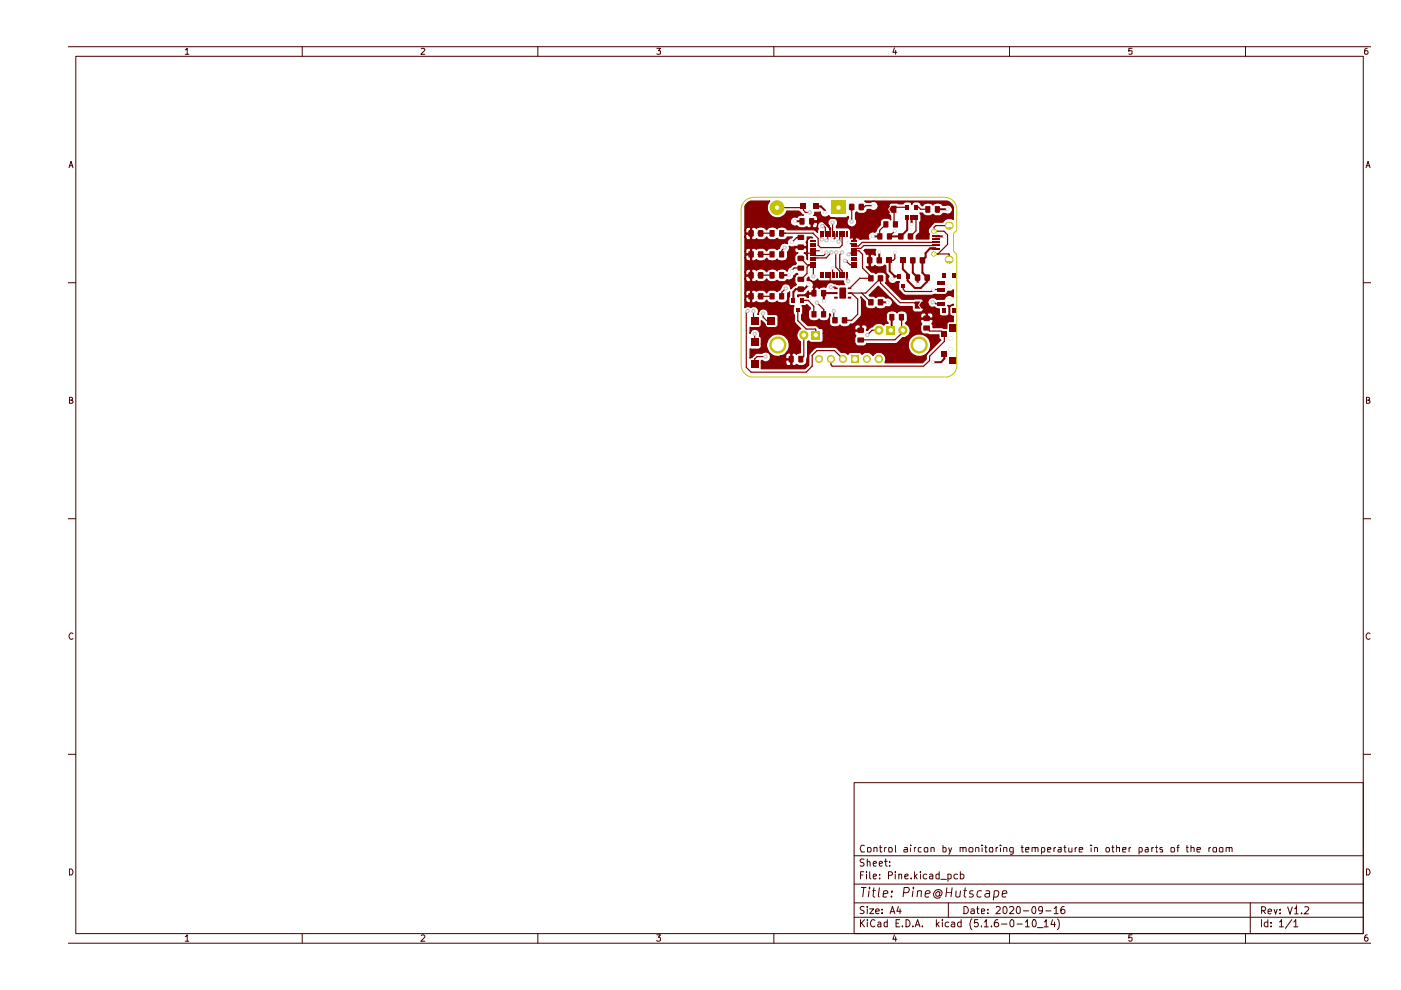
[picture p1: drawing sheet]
<svg xmlns="http://www.w3.org/2000/svg" width="297mm" height="210mm" viewBox="0 0 297 210" stroke-linecap="round" stroke-linejoin="round" font-family="sans-serif">
<g fill="none" stroke="#480000" stroke-width=".21">
<path d="M14.4 9.9h276.3M16.1 11.9h272.9v186.1h-272.9zM39.3 10.6l.4-.4v1.3M39.3 11.5h.7M64.1 9.9v2M89.3 10.3l.5-.1 .3 .4-.9 .9h.9M114 9.9v2M139.3 10.2h.7l-.4 .6h.4v.6h-.7M164.1 9.9v2M189.6 10.2l-.3 .9h.8M189.9 10.7v.8M214 9.9v2"/>
<path d="M240 10.2h-.7v.6h.7v.6h-.7M264.1 9.9v2M289.9 10.2l-.4 .1-.1 .2v.9a.42 .42 0 0 0 .6-.1 .42 .42 0 0 0-.1-.5h-.4l-.2 .2M14.6 35.6l.5-1.4 .4 1.4M14.7 35.1h.7M289.6 35.6l.5-1.4 .4 1.4M289.7 35.1h.7M14.4 59.9h1.7M289 59.9h1.7M14.7 84.8h.6v-.5l-.6-.1v1.3h.5l.3-.4-.4-.3M289.7 84.8h.6v-.5l-.6-.1v1.3h.5l.3-.4-.4-.3M14.4 110h1.7"/>
<path d="M289 110h1.7M15.5 134.4a.57 .57 0 0 0-.8 0 .57 .57 0 0 0 0 .8l.4 .4 .4-.2M290.5 134.4a.57 .57 0 0 0-.8 0 .57 .57 0 0 0 0 .8l.4 .4 .4-.2M14.4 159.9h1.7M289 159.9h1.7M181.1 165.9h107.9v32.1h-107.9zM183.3 179.3a.67 .67 0 0 0-.8 .1 .67 .67 0 0 0 0 .9l.2 .3h.6M183.9 179.8h.7l.1 .6-.2 .2h-.6zM185.3 179.8l.6-.1 .1 .9M185.3 179.7v.9M186.5 179.7h.6M186.6 179.2v1.3l.1 .1h.4"/>
<path d="M187.6 179.7v.9M188 179.7h-.4v.3M188.5 179.7l.6 .1 .1 .6-.2 .2h-.5zM189.9 179.2v1.4h.1M191.7 179.7h.6l.1 .2v.7h-.7v-.5l.7-.1M193.1 179.2v.1M193.1 179.7v.9M193.8 179.7v.9M194.3 179.7h-.4l-.1 .3M195.4 179.7h-.6l-.1 .3 .1 .6h.6M196 179.8h.7l-.1 .8h-.6zM197.4 179.8l.6-.1 .1 .9"/>
<path d="M197.4 179.7v.9M199.9 179.2v1.4h.5l.2-.2-.1-.6-.6-.1M201.1 179.7l.4 .9M201.8 179.7l-.5 1.4h-.2M203.6 179.8l.5-.1 .1 .9M203.6 179.7v.9M204.2 179.9v-.2h.6v.9M205.5 179.8h.7l.1 .6-.2 .2h-.6zM206.9 179.8l.6-.1v.9M206.9 179.7v.9M208.2 179.2v.1M208.2 179.7v.9"/>
<path d="M208.7 179.7h.6M209 179.2v1.4h.3M209.8 179.8l.6-.1v.9h-.6zM211.2 179.7v.9M211.6 179.7h-.3l-.1 .3M212.1 179.2v.1M212.1 179.7v.9M212.8 179.8l.6-.1 .1 .9M212.8 179.7v.9M216.4 179.7h.6M216.7 179.2v1.3l.1 .1h.2M218.8 179.8l.6-.1 .1 .9"/>
<path d="M218.8 179.7v.9M219.5 179.9l.1-.2h.4l.1 .9M223.5 179.7v.9M223.9 179.7h-.3l-.1 .3M224.4 179.7h.6v.9h-.6v-.5l.6-.1M225.5 179.7h.6M225.7 179.2v1.3l.1 .1h.3M226.6 179.7l.1 .9h.6M227.3 179.7v.9M228 179.7v.9M228.4 179.7h-.3l-.1 .3M231.3 179.2v.1"/>
<path d="M231.3 179.7v.9M232 179.8l.6-.1 .1 .9M232 179.7v.9M234.6 179.8h.5l.1 .6-.1 .2h-.5zM235.7 179.7h.5M235.9 179.2v1.3l.1 .1h.2M236.8 179.8l.5-.1v.9M236.8 179.2v1.4M239.4 179.7v.9M239.8 179.7h-.2l-.2 .3M242.9 179.7h.5v.2v.7h-.5v-.5l.5-.1M244.2 179.7v.9"/>
<path d="M244.6 179.7h-.3l-.1 .3M244.9 179.7h.6M245.1 179.2v1.4h.4M246.5 179.7h-.5l-.1 .2 .1 .2 .5 .1v.4h-.6M248.3 179.8h.6l.1 .6-.1 .2h-.6zM249.5 179.7h.5M250 179.2l-.3 .1v1.3M251.5 179.7h.5M251.7 179.2v1.3v.1h.3M252.5 179.8l.6-.1 .1 .9M252.5 179.2v1.4M256.3 179.7v.9"/>
<path d="M256.7 179.7h-.2l-.2 .3M257.2 179.8h.7l-.1 .8h-.6zM258.6 179.8h.7l-.1 .8h-.6zM260 179.8l.5-.1 .1 .9M260 179.7v.9M260.6 179.9v-.2h.5l.1 .9M14.4 200h276.3M14.7 184.2a.71 .71 0 0 1 .7 .5 .71 .71 0 0 1-.2 .8h-.5zM39.3 198.6l.4-.4v1.4M39.3 199.6h.7M64.1 198v2M89.3 198.4l.2-.2h.3l.3 .4-.9 1h.9"/>
<path d="M114 198v2M139.3 198.2h.7l-.4 .5 .4 .2v.5l-.2 .2h-.4l-.1-.2M164.1 198v2M181.1 194.5h107.9M181.1 191.4h107.9M181.1 187.5h107.9M181.1 181.4h107.9M182.4 195v1.5M182.4 185.5h.6M182.6 188.2h1.1M182.6 195.7l.7 .8M183.1 184.8h-.7v1.6"/>
<path d="M183.2 188.2l-.3 2M183.2 192.3l-.6-.1-.2 .3 .2 .5 .5 .1 .1 .4-.2 .2-.6-.1M183.2 182.2l-.6-.1-.2 .3 .2 .5h.4l.2 .3-.2 .4h-.6M183.3 195l-.9 .9M183.7 184.8v.2M183.7 185.3v1.1M183.9 195v.2M183.9 192.2v.2M183.9 182.8l.2-.2 .3 .1 .1 .9M183.9 182.1v1.5M183.9 192.7v1M183.9 195.5v1"/>
<path d="M184.3 188.8l-.2 1.4M184.3 188.2v.2M184.4 192.7h.8l-.8 1h.8M184.4 184.8v1.3l.2 .3M184.9 188.8h.8M185.2 185.8l.6-.1-.1-.4h-.4l-.1 .2v.6l.1 .3 .4-.1M185.2 183.1l.6-.1-.1-.4-.5 .1v.7l.1 .2h.4M185.3 188.2l-.2 1.7 .4 .3M185.5 195.2l-.3-.2a.77 .77 0 0 0-.7 .7 .77 .77 0 0 0 .7 .8l.3-.2M185.7 193.2l.7-.1-.1-.3-.4-.1-.2 .3v.5l.2 .2 .4-.1M186.2 195.6h.5l.1 .9M186.4 183.1l.7-.1-.2-.4-.4 .1-.1 .7 .2 .2h.4"/>
<path d="M186.5 188.2l-.3 1.7 .3 .3M186.5 186.2v.2M186.5 185.4v.1M186.8 195.9h-.5l-.2 .3 .2 .3 .5-.1M187 193.5v.2M187 192.8v.2M187.2 189.5l1-.1v-.5l-.6-.1-.2 .1-.1 .3-.1 .9h.8M187.5 182.6h.6M187.8 182.1v1.3l.3 .2M188.1 195.6l-.4-.1-.3 .3 .1 .6h.6M188.1 195v1.5M188.4 185.6l.7-.1 .1-.4-.3-.3h-.5v1.6"/>
<path d="M188.6 183.5v.1M188.6 182.7v.2M188.7 193.7l.5-1.5 .5 1.5M188.9 193.3h.7M189 190v.2M189.1 188.9v.3M189.6 198.2l-.3 .9h.8M189.8 184.8v.2M189.8 185.3v1.1M189.9 198.6v1M190 195.7h.5M190.5 192.2l-.4 1h1"/>
<path d="M190.6 185.5l.1-.2 .5 .1v1M190.6 185.3v1.1M190.7 195h-.7v1.5h.7M190.8 192.7v1M191.3 196.3v.2M191.5 189.3h.8a.67 .67 0 0 0 .3-1l-.9-.1-.2 2M191.8 185.8l.7-.1v-.3l-.4-.1-.3 .2 .1 .8h.6M192.1 195a.77 .77 0 0 1 .8 .7 .77 .77 0 0 1-.8 .8zM193.2 186.2v.2M193.5 196.3v.2M193.6 188.8l-.2 1.4M193.7 188.2v.2"/>
<path d="M193.9 184.8v1.6M194 196.5l.5-1.5 .6 1.5M194 185.8l.5 .6M194.2 196.1h.7M194.5 185.3l-.6 .6M194.5 189l.3-.2 .6 .1-.1 1.3M194.6 188.8l-.2 1.4M195.1 184.8v.2M195.1 185.3v1.1M195.6 196.3v.2M196.2 189.5l.9-.1v-.5l-.6-.1-.3 .4v.9h.8M196.5 185.4a.52 .52 0 0 0-.8 .2l.2 .7h.6"/>
<path d="M197.1 185.4l.5-.1 .2 .2v.9M197.8 185.7l-.7 .1v.5h.7M198.5 195v1.5M198.7 195.9l.4 .6M199.1 185.4l-.4-.1-.3 .2v.7l.3 .2 .4-.1M199.1 195.5l-.6 .6M199.1 184.8v1.6M199.2 189.3l-.4-.3a.62 .62 0 0 0-.3 .9l.4 .1 .3-.2M199.3 189l-.1 .8 .2 .1a.76 .76 0 0 0-.1-1.2 .94 .94 0 0 0-1.3 .5 .94 .94 0 0 0 .7 1.3l.7-.3M199.5 186.4h1.1M199.8 195v.2M199.8 195.5v1"/>
<path d="M200.6 189.2h1.2M200.8 188.2l-.3 2M201 185.4l.4-.1 .3 .2v.7l-.3 .2-.4-.1M201 185.3v1.6M201.1 191.4v3.1M201.2 195.6h-.6l-.2 .7a.52 .52 0 0 0 .8 .1M201.7 195.6h.6l.1 .9M201.9 188.2l-.3 2M202.4 195.9h-.5l-.2 .3 .2 .3 .5-.1M202.7 188.8l-.1 1.1a.49 .49 0 0 0 .9 .1M203 185.4a.52 .52 0 0 0-.7 .2l.1 .7h.6M203.6 185.4a.52 .52 0 0 1 .8 .2l-.2 .7h-.6"/>
<path d="M203.6 184.8v1.6M203.7 188.8l-.2 1.4M203.8 195.6h-.6l-.2 .7a.52 .52 0 0 0 .8 .1M203.8 195v1.5M204.2 188.8h.8M204.4 192.2a.78 .78 0 0 1 .9 .8 .78 .78 0 0 1-.9 .7zM204.7 188.2l-.3 1.7 .4 .3M205.9 192.8h.6l.1 .9M206.1 194.8a1.74 1.74 0 0 0 0 2.3M206.4 188.9a.48 .48 0 0 0-.6 0 .48 .48 0 0 0-.2 .5l.7 .2 .1 .3-.4 .3-.6-.1M206.6 193.1h-.5l-.3 .3 .3 .3 .5-.1M207.1 192.7h.5"/>
<path d="M207.2 192.2v1.3l.4 .2M207.3 195h-.6l-.1 .7 .1-.1h.5l.2 .3v.4l-.2 .2h-.5l-.1-.2M208.1 193.2l.7-.1-.1-.3h-.6v.8h.6M208.1 196.3v.2M208.1 188.9l-.5-.1-.3 .2-.1 1a.64 .64 0 0 0 .9 .1M208.7 195.5l.4-.5v1.5M208.7 196.5h.8M209 188.9h.7v1.3M209.5 193.5v.2M209.5 192.8v.2M209.8 189.4h-.6l-.4 .3v.2l.3 .3 .6-.1M210.2 196.3v.2"/>
<path d="M210.8 188.9l.6-.1 .3 .2a.89 .89 0 0 1-.4 1.2l-.6-.1M210.8 188.8l-.2 2.1M211.2 192.4l.2-.2h.3l.4 .4-1 1.1h1M211.6 195a.72 .72 0 0 0-.8 .7v.6a.54 .54 0 0 0 .9 0v-.6l-.3-.1-.4 .1-.2 .2M212.3 195.9h1.2M212.5 189.5l1-.1-.1-.5h-.8l-.1 1 .2 .3 .6-.1M212.8 192.4l.2-.2a.82 .82 0 0 1 .5 .8 .82 .82 0 0 1-.5 .7l-.3-.2zM214 192.4l.6-.2 .4 .3-.1 .4-.9 .8h1M214 198v2M214.4 195l.4 .1 .2 .2v1l-.4 .2a.88 .88 0 0 1-.2-1.5zM214.8 180.6h-.6l-.1-.6 .1-.3h.6v1.2l-.3 .2h-.3M215.6 195.9h1.1"/>
<path d="M215.8 192.2l.3 .1 .2 .2v1l-.3 .2a.88 .88 0 0 1-.2-1.5zM217 193.1h1.1M217.4 195.5l.4-.5v1.5M217.4 196.5h.9M217.5 180.1l.6-.1v-.3h-.6v.2v.7h.6M219 195.1l.2-.1a.89 .89 0 0 1 .3 1.4l-.1 .1a.78 .78 0 0 1-.6-.6 .78 .78 0 0 1 .2-.7zM219.1 192.2a.89 .89 0 0 1 .3 1.4l-.1 .1a.88 .88 0 0 1-.2-1.5zM219.9 196.7h1.2M220.8 180.6h.6l.1-.6-.2-.3h-.5v1.4M221.1 192.9l-.2 .2-.6-.1a.6 .6 0 0 1 .2-.8h.3l.2 .2 .1 .7-.3 .5-.4 .1M221.4 195.5l.4-.5v1.5M221.4 196.5h.8"/>
<path d="M221.7 193.1h1.1M222.1 180.1l.7-.1-.1-.3h-.5l-.1 .2 .1 .7h.5M223.2 195l-.4 1h1M223.5 192.6l.4-.4v1.5M223.5 193.7h.9M223.6 195.5v1M224.2 194.8a1.74 1.74 0 0 1 0 2.3M225.6 192.2l-.4 .1-.3 .3 .1 1a.52 .52 0 0 0 .8-.1v-.4l-.3-.3-.5 .1-.1 .2M228.8 180.1l.8-.1-.1-.3h-.6l-.1 .2 .1 .7h.6M238 180.1l.7-.1v-.3h-.6l-.1 .2 .1 .7h.6M240 198.2h-.7v.7l.2-.2 .5 .2-.1 .6-.4 .1-.2-.2M241.5 180.6h.6l.1-.6-.2-.3h-.5v1.4"/>
<path d="M253.8 180.1l.7-.1v-.3h-.6l-.1 .2 .1 .7h.6M264.1 198v2M265.1 191.4v6.6M267.4 195v1.5M267.5 193.1h.5l.3-.2v-.3l-.1-.3-.7-.1v1.6M267.8 193.1l.5 .7M268.8 195.6h-.6l-.2 .7a.52 .52 0 0 0 .8 .1M268.8 195v1.5M268.8 193.3l.8-.1-.1-.4-.4-.1-.3 .3 .1 .7h.6M269.5 196.3v.2M269.5 195.6v.1M270.1 192.7l.4 1.1 .3-1.1"/>
<path d="M271.3 195.5l.4-.5v1.5M271.3 196.5h.8M271.4 193.6v.2M271.4 192.8v.2M273 192.2l.5 1.6 .5-1.6M273.9 195l-1.4 1.8M274.3 195.5l.4-.5v1.5M274.3 196.5h.9M274.4 192.7l.4-.2 .1-.3v1.6M274.4 193.8h.9M276 193.6v.2M276.6 192.4l.2-.2h.3l.4 .5-1 1.1h1"/>
<path d="M289.7 184.2a.71 .71 0 0 1 .7 .5 .71 .71 0 0 1-.2 .8h-.5zM289.9 198.2l-.4 .2a.92 .92 0 0 0 0 1.2h.3l.3-.3v-.3l-.3-.3h-.3l-.2 .3"/>
</g>
<path d="M191.4 55.2v1.9M192.3 46.1v2.7l-1.3 1.3M193.3 46.1v1.5M193.5 55.2v2.6M194.5 58.8v1.5M198.4 52.7h-1.2l-1 1v.8l-.6 .7v2.6l1 1v.9l-1.4 1.3M198.4 50.1h1.8M198.8 44.4h2.1M186.7 64.1h1.5M189 67.2v3l-.1 .2M200.2 75.1v.9l-.7 .8h-1.7" fill="none" stroke="#840000" stroke-width=".42"/>
<g fill="none" stroke="#840000" stroke-width=".25">
<path d="M189.7 53.5v1.4M192.3 43.9h-2.2l-.5 .5v2.8l.3 .4M194.2 46.1v2.8l-1.2 1.2M195.2 44.4h1.5M198 53.8h3.2v1.2M201.2 47.8h-2.8l-.4 .4v.8h2.1l.8 .8v2l-2 2M176.8 66v1.6l.2 .3M176.9 74.3l1.8 1.8M181.8 63.4v3.2l-1.2 1.3h-1.5M186.3 70h-1.4l-1 1M190.8 64.2h3.1l.6 .5M191.2 67.2v3l.2 .2-1.7 1.7h-7.2"/>
<path d="M196.5 69.5l.6 .7h2.4l.7 .7v1.5l-3.1 3.1v1l-1.3 1.1h-19.4l-.2-.3v-1.2M198.1 64.1l.3 .3h1.1"/>
</g>
<circle cx="194.5" cy="60.3" r=".21" fill="#840000"/>
<path d="M185.1 50.1h1.4M186.4 53.4v1.8M188.1 44.4h-1l-6 6M188.6 55.2v2.3l1.1 1.1M188.6 50.1h2.4M189.7 58.6h.9M189.7 58.6l-.5 .5M191.4 57.1l1.3 1.2M192.4 58.6v.9l1.6 1.5h1.2M193.5 57.8l1 1" fill="none" stroke="#840000" stroke-width=".42"/>
<g fill="none" stroke="#840000" stroke-width=".25">
<path d="M172.5 56.6v2M180 51.4l.2 .2M181.1 52.7h1.3M182.1 53.2l.8 .7v2.9l1.7 1.8v.4h-2.3M185.2 43.6h-1.7l-.2 .3h-.7M187.8 47.6l-1.3 1.3v1.2M189.7 58.6h.1M189.7 54.9l-.3 .3h-.8M189.7 48.9l-1.1 1.2M194.5 43.8l.7 .6M198.4 52.1h-15.3l-.6 .6M198.4 51.4h-15.6l-.8 .8h-.9"/>
<path d="M158.5 66l-.3 .2v11.7l1 1h11.7l1.3-1.3v-2.2l1-1.1h3.7M159.8 66v1.7l.2 .3M160 70.8v1.8M161.8 66.5v.7l.7 .8h1.1M162.3 75.6h-1.8l-.5 .5v1M170.4 71v4.5l-.6 .6M173.2 64.2l1.5 1.4M184.6 64.1l-1.9-2h.8l3.2-3.1v1l4.1 4.2M191.5 60.6v.7l.4 .5h5.6l.4-.4h1.6M197.8 64.1h.3"/>
</g>
<path d="M158.1 43.4l1-.8h4.1l-.3 .5a2.13 2.13 0 0 0 1.1 2.9 2.13 2.13 0 0 0 2.8-1.3h2.6l.9 .9-.9 .1-.4 .4-.1-.1a1.01 1.01 0 0 0-1.3 .6 1.01 1.01 0 0 0 .5 1.3h.8a1.99 1.99 0 0 0 2.2 .1l.2 .3h.5l.2-.2v-1h.2v1l.2 .2h.5l.4-.3v-.7l-.1-.2h-1.2v-.2h1.2l.1-.2v-.8l-.4-.2h-.3l.1-.7 1.2-.1 .1 .6 .6 .5h.6l.5-.3 .2 .3 .3 .2h3.2l.5-.4-.1 .6a1.04 1.04 0 0 0 .1 1.5 1.04 1.04 0 0 0 1.4 0 1.04 1.04 0 0 0 .1-1.5v-1.2l.2-.3 .5 .4h1.1l.6-.6 .1-.3h.7l.2 .2a.99 .99 0 0 0 1.4-1 .99 .99 0 0 0-1.6-.7h-1l-.3-.3h17.6l.5 .3 .7 1v2.6a1.61 1.61 0 0 0-2.2 .6h-1.8l-.7 .9a1.1 1.1 0 0 0-.4 1.7v1h-2.7v-.7l.7-.8v-2.1l.3-.2v-1.4l-.3-.3h.6l.2 .3a1.59 1.59 0 0 0 2-.1l.5 .4h1l.6-.5h.6a.99 .99 0 0 0 1.4-.9 .99 .99 0 0 0-1.4-.8h-.6l-.4-.5h-.4h-1l-.3 .4a1.39 1.39 0 0 0-2.2 .1l-.8-.8-1.2 .1-.3 .4-.2-.4-1.1-.1-.5 .4-2.7-.1-.8 1.1a1.89 1.89 0 0 0 .8 1.6v.8l-.5-.3h-.9l-.5 .2-.3 .4v.8l-.7 .9a.66 .66 0 0 1-1 .5l-.3 .1-.5 .6v.6l.2 .3-2 .1-.4-.4h-.4l-.2 .2v.3h-.3v-.3l-.1-.2-.6 .1 .1-1.5-.4-.6-2.7-.1v-.3a1.04 1.04 0 0 0 .1-1.5 1.04 1.04 0 0 0-1.5-.1 1.04 1.04 0 0 0-.1 1.5v.2l-.1-.3-.5-.4a1.03 1.03 0 0 0-1.4-.3 1.03 1.03 0 0 0-.4 1.3l-.1 .9-.6-.6h-5.8a1.31 1.31 0 0 0-2.1-.1 1.39 1.39 0 0 0-2.2 .1l-.4-.4-.5-.2-1.1 .1-.2 .3-.5-.4-.5 .2v2.4l.1 .1h.6l.3-.2 .4 .2h1l.8-.6 .2 .4 .5 .2h.9l.6-.3 .5 .3h1l.4-.2 .2-.4h1.1l-.2 .2a.95 .95 0 0 0-.8 1.3 1.22 1.22 0 0 0-1.8 .9l-.4 .4-.6-.4h-.9l-.5 .3-.2 .3-.8-.6h-1l-.4 .3-.4-.3h-.5l-.1 .2v2.4l.1 .1 .6-.1 .3-.2 .2 .2 1.1 .1 .5-.1 .4-.5a1.39 1.39 0 0 0 2.2 .2v.2l.3 .1a1.4 1.4 0 0 0 1.9-.6v-1.2l.3-.4v-.8l.4 .2 .8-.2 2.5 .1 .1-.1v-.6l-.2-.2 .2-.3v-.9h1l.2 .2-.7 .1a1.3 1.3 0 0 0-.4 1.4v3.1l-.1 .1v-1l-.6-.5h.3l.3-.3v-.6l-.1-.2h-2.3l-.2 .2v.6l.4 .3h.3l-.3 .2-.4 .5v1l.4 .5-.2 .3-.6 .1-.4 .4a1.1 1.1 0 0 0-.8 .9 1.35 1.35 0 0 0-2.1-.1 1.39 1.39 0 0 0-2.2 .2l-.4-.4-.5-.2-1.1 .1-.2 .3-.5-.4-.5 .2v2.4l.1 .1h.6l.3-.2 .4 .2h1l.8-.6 .2 .4 .5 .2h.9l.6-.3 .5 .3h1l.5-.4a1.07 1.07 0 0 0 1.5-.8h.1l.5-.5 .3 .1-.4 .2-.3 .5v1l.4 .5-1.2 1a1.06 1.06 0 0 0-1-1.1 1.06 1.06 0 0 0-1.1 1l-.8 .6-.6-.3h-.9l-.5 .3-.2 .3-.8-.6h-1l-.4 .3-.4-.3h-.5l-.1 .2v2.4l.1 .1 .6-.1 .3-.2 .2 .2 1.1 .1 .5-.1 .4-.5a1.39 1.39 0 0 0 2.2 .2v.2l.3 .1a1.4 1.4 0 0 0 1.9-.6v-1.3l.4-.4-.2 2.7 .4 .3h.7l-.1 .3v1.3l.2 .4v1.5l1.4 1.4a1.54 1.54 0 0 0-.1 2.7v2.4l-.5 .1-.3 .2-.6-.3-.4 .2v2.3l.2 .2h.5l.3-.2 .5 .2h.9l.5-.2 .3-.5v-.7l.1-.4v-3.3l.3-.1 .4 .3h2.3l.3-.3v-1.6h6.7v.2l.3 .3-.3 .5v.9l.3 .5 .4 .3h1.3l.6-.5h8.8a2.39 2.39 0 0 0 2.9 2.6 2.39 2.39 0 0 0 1.5-3.6 2.39 2.39 0 0 0-3.9-.2l-.3 .3-.2 .9h-8.8h6.2l1.4-1.3a1.51 1.51 0 0 0 1.4-.8 1.51 1.51 0 0 0-.2-1.7l-.6-.5 .4-.7v-1h2.8v.4l.2 .1h1v-.9h.2v.9h1l.2-.1v-.5l-.3-.5h-.7l-.2 .2-1.1-.2-.3 .6h-2.8a1.25 1.25 0 0 0-.9-1 1.25 1.25 0 0 0-1.3 .4 1.38 1.38 0 0 0-2.3 .4v1.2l.4 .6h-.5l-.4 .5-.1-.1a1.52 1.52 0 0 0-2.3 .4l-.6 .2-.6 .6-.1-.1 .1-.2v-.7l-.3-.2h-.7l-.1 .1v1.2h-1.3l-.2 .5h-6.7l-.1-.9-.8-.3h7.6v.3l.2 .2h1v-1l-.2-.1h-.6l-.4 .6h-7.6l-.6-.5h-1.7l-1.3-1.2v-1l.2-.4v-1.3l-.2-.3h.8l.3-.2 .7 .7-.4 .7v1.3a1.23 1.23 0 0 0 1.5 .7l.7-.2 .1-.2v.2l.3 .1a1.4 1.4 0 0 0 1.9-.6v-.8l.2 .2-.2 .4v1.6l.5 .5 1 .1 .5-.2 .2-.2 .3 .3 1 .1 .5-.2 .4-.4 .7-.1 1.6-1.5 .1-.3v-3.4l-.2-.5 1 1.1v.9l.5 .5 1 .1 .5-.2 .2-.2 .3 .3 1.1 .1 .5-.2 .2-.3 .2 .1a1 1 0 0 0 1.1-.5 1 1 0 0 0-.1-1.1l-.2-.3h-.8a2.07 2.07 0 0 0-2.1-.3l-.2 .2-.5-.3h-.8l-.1-.2 1.9-1.9 4.3 4.2 2.9 .1v.7l.3 .4 1.6 .1 .5-.5v-.5l-.4-.5 .3-.3a.72 .72 0 0 0-.3-1l-4.2 .1-3.5-3.5 .2-.2v-1.6l-.3-.3-.4-.2h-1l-.5 .3-.5-.3h-.4l-1.1-1.1h.5l.1-.2v-2.3l-.1-.2h-.5l-.1-.3-.4-.5 .2-.2h2.3l-.2 .3v.9l-.4-.2h-.4l-.2 .2v2.3l.2 .2h.3l.5-.3 .3 .2 1 .1 .8-.4 .2 .1v1.5l.7 .7a.99 .99 0 0 0 .1 1.4 .99 .99 0 0 0 1.4-.1l.7-.1-.2 .3v1.3l1 1.1 .5 .2h5.6l.8-.2h2.1l.4-.6h.7l.5-.4v1.5l-.5-.2a1.15 1.15 0 0 0-1.4 .8h-1.6l-.2-.2a1.04 1.04 0 0 0-1.7 .6 1.04 1.04 0 0 0 1.4 1.2l.4 .3 .7 .1v1.1l.2 .3 1.3 .1 .5-.4v-1.4l-.3-.5 .5 .1 .7-.3v.2l-.5 .1-.2 .4v1.4l.2 .3 .5 .1v1.2h-1l-.3 .3v1.1h-.7l-.3-.1h-2v-.5l-.2-.4 .2-.2v-.5l-.2-.2h-2.2l-.2 .2v.5l.2 .2a1.59 1.59 0 0 0 .1 2.1l.4 .1h.8l.3 .2h2.1v.8l.4 .3-3 3-.1 .3v.8l-.8 .7h-8l.2-.6-.2-.8a1.57 1.57 0 0 0-1.7-.8l-.8 .7-.8-.7h-1l-.6 .4-.4-.4h-2.1l-.4 .4-.6-.4h-.9l-1.2-1.1h-4l-1.5 1.3-.1 .3v2.2l-.9 .8h-9.2v-1.3h5.2l.1 .4 .3 .2h.5l.2-.2v-1h-1l-.1 .2v.4h-5.2v-.5l.3 .1a1.05 1.05 0 0 0 1.4-.1 1.05 1.05 0 0 0 0-1.4 1.05 1.05 0 0 0-1.4-.1h-1.3l-1 .9-.4 .1v-1.9h1.9l.5-.4v-.7h1.1a2.42 2.42 0 0 0 3.1 2.6h1v.4l.1 .2h1v-1.1l-.2-.1a.66 .66 0 0 0-.9 .6h-1a2.42 2.42 0 0 0 .8-4.2 2.42 2.42 0 0 0-3.9 1.6h-1.1v-1.2l-.4-.5h.1a1.07 1.07 0 0 0-.5-1.2 1.07 1.07 0 0 0-1.2 .1l-.4 .6v-1.3l1.9 .1 .5-.5v-1.1l.8 .8v.3l.6 .5 1.8-.1 .4-.4-.1-2.1-.3-.2h-1.8a1.03 1.03 0 0 0-1-1.2 1.03 1.03 0 0 0-1 1.2h-.2l.2-.4a1.02 1.02 0 0 0-.4-1.1 1.02 1.02 0 0 0-1.2 0l-.6-.2-.6 .1-.1 .1v-1.7h.2v.3l.3 .3 .6 .1 .1-.1v-1.2h-.8l-.2 .2v.4h-.2v-1.3h.2v.3l.2 .2h.8l-.1-1.2-.6 .1-.3 .6h-.2v-3.1h.2l.3 .6h.6l.1-.1v-1.1h-.8l-.2 .2v.4h-.2v-1.4h.2v.4l.2 .2h.8l-.1-1.2h-.6l-.3 .3v.3h-.2v-3h.2v.2l.3 .3 .6 .1 .1-.1v-1.1h-.8l-.2 .1v.5h-.2v-1.4h.2v.3l.2 .2h.8l-.1-1.2-.6 .1-.3 .6h-.2v-3.1h.2l.3 .6h.6l.1-.1v-1h-.8l-.2 .1v.4h-.2v-1.4h.2v.4l.2 .2h.8l-.1-1.2h-.6l-.3 .4v.2h-.2v-5.1z" fill="#840000"/>
<path d="M158.1 43.4l1-.8h4.1l-.3 .5a2.13 2.13 0 0 0 1.1 2.9 2.13 2.13 0 0 0 2.8-1.3h2.6l.9 .9-.9 .1-.4 .4-.1-.1a1.01 1.01 0 0 0-1.3 .6 1.01 1.01 0 0 0 .5 1.3h.8a1.99 1.99 0 0 0 2.2 .1l.2 .3h.5l.2-.2v-1h.2v1l.2 .2h.5l.4-.3v-.7l-.1-.2h-1.2v-.2h1.2l.1-.2v-.8l-.4-.2h-.3l.1-.7 1.2-.1 .1 .6 .6 .5h.6l.5-.3 .2 .3 .3 .2h3.2l.5-.4-.1 .6a1.04 1.04 0 0 0 .1 1.5 1.04 1.04 0 0 0 1.4 0 1.04 1.04 0 0 0 .1-1.5v-1.2l.2-.3 .5 .4h1.1l.6-.6 .1-.3h.7l.2 .2a.99 .99 0 0 0 1.4-1 .99 .99 0 0 0-1.6-.7h-1l-.3-.3h17.6l.5 .3 .7 1v2.6a1.61 1.61 0 0 0-2.2 .6h-1.8l-.7 .9a1.1 1.1 0 0 0-.4 1.7v1h-2.7v-.7l.7-.8v-2.1l.3-.2v-1.4l-.3-.3h.6l.2 .3a1.59 1.59 0 0 0 2-.1l.5 .4h1l.6-.5h.6a.99 .99 0 0 0 1.4-.9 .99 .99 0 0 0-1.4-.8h-.6l-.4-.5h-.4h-1l-.3 .4a1.39 1.39 0 0 0-2.2 .1l-.8-.8-1.2 .1-.3 .4-.2-.4-1.1-.1-.5 .4-2.7-.1-.8 1.1a1.89 1.89 0 0 0 .8 1.6v.8l-.5-.3h-.9l-.5 .2-.3 .4v.8l-.7 .9a.66 .66 0 0 1-1 .5l-.3 .1-.5 .6v.6l.2 .3-2 .1-.4-.4h-.4l-.2 .2v.3h-.3v-.3l-.1-.2-.6 .1 .1-1.5-.4-.6-2.7-.1v-.3a1.04 1.04 0 0 0 .1-1.5 1.04 1.04 0 0 0-1.5-.1 1.04 1.04 0 0 0-.1 1.5v.2l-.1-.3-.5-.4a1.03 1.03 0 0 0-1.4-.3 1.03 1.03 0 0 0-.4 1.3l-.1 .9-.6-.6h-5.8a1.31 1.31 0 0 0-2.1-.1 1.39 1.39 0 0 0-2.2 .1l-.4-.4-.5-.2-1.1 .1-.2 .3-.5-.4-.5 .2v2.4l.1 .1h.6l.3-.2 .4 .2h1l.8-.6 .2 .4 .5 .2h.9l.6-.3 .5 .3h1l.4-.2 .2-.4h1.1l-.2 .2a.95 .95 0 0 0-.8 1.3 1.22 1.22 0 0 0-1.8 .9l-.4 .4-.6-.4h-.9l-.5 .3-.2 .3-.8-.6h-1l-.4 .3-.4-.3h-.5l-.1 .2v2.4l.1 .1 .6-.1 .3-.2 .2 .2 1.1 .1 .5-.1 .4-.5a1.39 1.39 0 0 0 2.2 .2v.2l.3 .1a1.4 1.4 0 0 0 1.9-.6v-1.2l.3-.4v-.8l.4 .2 .8-.2 2.5 .1 .1-.1v-.6l-.2-.2 .2-.3v-.9h1l.2 .2-.7 .1a1.3 1.3 0 0 0-.4 1.4v3.1l-.1 .1v-1l-.6-.5h.3l.3-.3v-.6l-.1-.2h-2.3l-.2 .2v.6l.4 .3h.3l-.3 .2-.4 .5v1l.4 .5-.2 .3-.6 .1-.4 .4a1.1 1.1 0 0 0-.8 .9 1.35 1.35 0 0 0-2.1-.1 1.39 1.39 0 0 0-2.2 .2l-.4-.4-.5-.2-1.1 .1-.2 .3-.5-.4-.5 .2v2.4l.1 .1h.6l.3-.2 .4 .2h1l.8-.6 .2 .4 .5 .2h.9l.6-.3 .5 .3h1l.5-.4a1.07 1.07 0 0 0 1.5-.8h.1l.5-.5 .3 .1-.3 .1-.4 .6v1l.4 .5-1.2 1a1.06 1.06 0 0 0-1-1.1 1.06 1.06 0 0 0-1.1 1l-.8 .6-.6-.3h-.9l-.5 .3-.2 .3-.8-.6h-1l-.4 .3-.4-.3h-.5l-.1 .2v2.4l.1 .1 .6-.1 .3-.2 .2 .2 1.1 .1 .5-.1 .4-.5a1.39 1.39 0 0 0 2.2 .2v.2l.3 .1a1.4 1.4 0 0 0 1.9-.6v-1.3l.4-.4-.2 2.7 .4 .3h.7l-.1 .3v1.3l.2 .4v1.5l1.4 1.4a1.54 1.54 0 0 0-.1 2.7v2.4l-.5 .1-.3 .2-.6-.3-.4 .2v2.3l.2 .2h.5l.3-.2 .5 .2h.9l.5-.2 .3-.5v-.7l.1-.4v-3.3l.3-.1 .4 .3h2.3l.3-.3v-1.6h6.7v.2l.3 .3-.3 .5v.9l.3 .5 .4 .3h1.3l.6-.5h8.8a2.39 2.39 0 0 0 2.9 2.6 2.39 2.39 0 0 0 1.5-3.6 2.39 2.39 0 0 0-3.9-.2l-.3 .3-.2 .9h-8.8h6.2l1.4-1.3a1.51 1.51 0 0 0 1.4-.8 1.51 1.51 0 0 0-.2-1.7l-.6-.5 .4-.7v-1h2.8v.4l.2 .1h1v-.9h.2v.9h1l.2-.1v-.5l-.3-.5h-.7l-.2 .2-1.1-.2-.3 .6h-2.8a1.25 1.25 0 0 0-.9-1 1.25 1.25 0 0 0-1.3 .4 1.38 1.38 0 0 0-2.3 .4v1.2l.4 .6h-.5l-.4 .5-.1-.1a1.52 1.52 0 0 0-2.3 .4l-.6 .2-.6 .6-.1-.1 .1-.2v-.7l-.3-.2h-.7l-.1 .1v1.2h-1.3l-.2 .5h-6.7l-.1-.9-.8-.3h7.6v.3l.2 .2h1v-1l-.2-.1h-.6l-.4 .6h-7.6l-.6-.5h-1.7l-1.3-1.2v-1l.2-.4v-1.3l-.2-.3h.8l.3-.2 .7 .7-.4 .7v1.3a1.23 1.23 0 0 0 1.5 .7l.7-.2 .1-.2v.2l.3 .1a1.4 1.4 0 0 0 1.9-.6v-.8l.2 .2-.2 .4v1.6l.5 .5 1 .1 .5-.2 .2-.2 .3 .3 1 .1 .5-.2 .4-.4 .7-.1 1.6-1.5 .1-.3v-3.4l-.2-.5 1 1.1v.9l.5 .5 1 .1 .5-.2 .2-.2 .3 .3 1.1 .1 .5-.2 .2-.3 .2 .1a1 1 0 0 0 1.1-.5 1 1 0 0 0-.1-1.1l-.2-.3h-.8a2.07 2.07 0 0 0-2.1-.3l-.2 .2-.5-.3h-.8l-.1-.2 1.9-1.9 4.3 4.2 2.9 .1v.7l.3 .4 1.6 .1 .5-.5v-.5l-.4-.5 .3-.3a.72 .72 0 0 0-.3-1l-4.2 .1-3.5-3.5 .2-.2v-1.6l-.3-.3-.4-.2h-1l-.5 .3-.5-.3h-.4l-1.1-1.1h.5l.1-.2v-2.3l-.1-.2h-.5l-.1-.3-.4-.5 .2-.2h2.3l-.2 .3 .1 .9h-.1l-.4-.2h-.4l-.2 .2v2.3l.2 .2h.3l.5-.3 .3 .2 1 .1 .8-.4 .2 .1v1.5l.7 .7a.99 .99 0 0 0 .1 1.4 .99 .99 0 0 0 1.4-.1l.7-.1-.2 .3v1.3l1 1.1 .5 .2h5.6l.8-.2h2.1l.4-.6h.7l.5-.4v1.5l-.5-.2a1.15 1.15 0 0 0-1.4 .8h-1.6l-.2-.2a1.04 1.04 0 0 0-1.7 .6 1.04 1.04 0 0 0 1.4 1.2l.4 .3 .7 .1v1.1l.2 .3 1.3 .1 .5-.4v-1.4l-.3-.5 .5 .1 .7-.3v.2l-.5 .1-.2 .4v1.4l.2 .3 .5 .1v1.2h-1l-.3 .3v1.1h-.7l-.3-.1h-2v-.5l-.2-.4 .2-.2v-.5l-.2-.2h-2.2l-.2 .2v.5l.2 .2a1.59 1.59 0 0 0 .1 2.1l.4 .1h.8l.3 .2h2.1v.8l.4 .3-3 3-.1 .3v.8l-.8 .7h-8l.2-.6-.2-.8a1.57 1.57 0 0 0-1.7-.8l-.8 .7-.8-.7h-1l-.6 .4-.4-.4h-2.1l-.4 .4-.6-.4h-.9l-1.2-1.1h-4l-1.5 1.3-.1 .3v2.2l-.9 .8h-9.2v-1.3h5.2l.1 .4 .3 .2h.5l.2-.2v-1h-1l-.1 .2v.4h-5.2v-.5l.3 .1a1.05 1.05 0 0 0 1.4-.1 1.05 1.05 0 0 0 0-1.4 1.05 1.05 0 0 0-1.4-.1h-1.3l-1 .9-.4 .1v-1.9h1.9l.5-.4v-.7h1.1a2.42 2.42 0 0 0 3.1 2.6h1v.4l.1 .2h1v-1.1l-.2-.1a.66 .66 0 0 0-.9 .6h-1a2.42 2.42 0 0 0 .8-4.2 2.42 2.42 0 0 0-3.9 1.6h-1.1v-1.2l-.4-.5h.1a1.07 1.07 0 0 0-.5-1.2 1.07 1.07 0 0 0-1.2 .1l-.4 .6v-1.3l1.9 .1 .5-.5v-1.1l.8 .8v.3l.6 .5 1.8-.1 .4-.4-.1-2.1-.3-.2h-1.8a1.03 1.03 0 0 0-1-1.2 1.03 1.03 0 0 0-1 1.2h-.2l.2-.4a1.02 1.02 0 0 0-.4-1.1 1.02 1.02 0 0 0-1.2 0l-.6-.2-.6 .1-.1 .1v-1.7h.2v.3l.3 .3 .6 .1 .1-.1v-1.2h-.8l-.2 .2v.4h-.2v-1.3h.2v.3l.2 .2h.8l-.1-1.2-.6 .1-.3 .6h-.2v-3.1h.2l.3 .6h.6l.1-.1v-1.1h-.8l-.2 .2v.4h-.2v-1.4h.2v.4l.2 .2h.8l-.1-1.2h-.6l-.3 .3v.3h-.2v-3h.2v.2l.3 .3 .6 .1 .1-.1v-1.1h-.8l-.2 .1v.5h-.2v-1.4h.2v.3l.2 .2h.8l-.1-1.2-.6 .1-.3 .6h-.2v-3.1h.2l.3 .6h.6l.1-.1v-1h-.8l-.2 .1v.4h-.2v-1.4h.2v.4l.2 .2h.8l-.1-1.2h-.6l-.3 .4v.2h-.2v-5.1z" fill="none" stroke="#840000" stroke-width=".25"/>
<path d="M171.1 59.1l.4-.4a.98 .98 0 0 0 .6 .9 .98 .98 0 0 0 1-.2l.2-.3 .4 .5h5.1v.4l.3 .3-1.3 .1-1-.2a1.02 1.02 0 0 0-1.1-.2 1.02 1.02 0 0 0-.6 .9h-.9a.72 .72 0 0 1-1-.1l-.5 .2v1.4h-1.1l-.2 .1v.5h-.3l-.3-.3h-1.3l-.3 .2h-.1v-.4h1.4l.3-.1 .6-.7 .2 .4h.9v-1.1l-.2-.1 .2-.4a1.07 1.07 0 0 0-1.4-1z" fill="#840000"/>
<path d="M171.1 59.1l.4-.4a.98 .98 0 0 0 .6 .9 .98 .98 0 0 0 1-.2l.2-.3 .4 .5h5.1v.4l.3 .3-1.3 .1-1-.2a1.02 1.02 0 0 0-1.1-.2 1.02 1.02 0 0 0-.6 .9h-.9a.72 .72 0 0 1-1-.1l-.5 .2v1.4h-1.1l-.2 .1v.5h-.3l-.3-.3h-1.3l-.3 .2h-.1v-.4h1.4l.3-.1 .6-.7 .2 .4h.9v-1.1l-.2-.1 .2-.4a1.07 1.07 0 0 0-1.4-1zM169.1 65.7v2.3l1.8 1.8h2l.1 1.2M174.7 65.6v.2" fill="none" stroke="#840000" stroke-width=".25"/>
<path d="M168.2 61.9v1.8" fill="none" stroke="#840000" stroke-width=".42"/>
<circle cx="177.2" cy="62.1" r=".21" fill="#840000"/>
<path d="M165.8 58.3h1.5M168.6 46.9h1.4M172.1 46.9h2.4l1.5 1.5v.3M173.1 43.8h1l.8 .8v.4M181.1 50.4v.7M171.4 60.4l-.9 .9h-1.8l-.5 .6M177.2 62.1h-2.5v1.7" fill="none" stroke="#840000" stroke-width=".42"/>
<g fill="none" stroke="#840000" stroke-width=".25">
<path d="M160.7 53.9h2.9M160.7 49.4h2.9M160.7 58.3h2.9M164.7 44h5.4l.2-.2v.7l.5 .5h.9M165.8 49.4h6.7l1 1.1v1.5l.5 .5h4l.5-.5v-2.5M166.4 52.5l-.6 .6v.8M166.4 49.4h.1M169.8 50.4h-.9l-1 1M169.8 54.8l1.4 1.4h.3M169.8 56.8h-1.4l-.5 .7M171.4 53.7h1.1M171.5 56.1h.1"/>
<path d="M171.5 56.1h1M171.5 56.1v.1M171.5 56.2l-.4 .4v1.4l-1.3 1.3M172.5 53.2h1.6M174.1 49.5v1l.1 .2M174.2 50.7h.1M174.2 50.7v.1M174.3 47.9l.2-.2 .5 .6v1.2M175.2 53.5h.1M175.2 53.5l-.5 .7h-2.2M175.5 49.5v1.2l-.3 .3M176 49.5h.1"/>
<path d="M176 48.7v.8M176 58.3v1.1M176.3 53.5l-1.1 1.2h-2.7M176.5 47.2v2.3M176.5 56.8v1.5M177 49.5v1l-.5 .5M177.3 53.5l-.1 3.1 .8 .9v.8M178 49.5v1.6l-.2 .1M178.5 53.5l-.5 .5v2.9l.5 .5v.9M179.1 55.3h.5v.2l.6 .6h.9M179.6 58.3v1.1l.2 .2M179.9 53.9h.1"/>
<path d="M179.9 51.4h.1M180 53.9h.1M180.2 51.6h.9M180.6 43.9v3.1M181.1 53.2h1M181.1 53.7h-.9l-.2 .2M182.4 59l-2.2 2.1M160.7 62.8h2.9M166.6 61.1l-.8 .9v.8M170.1 63.7h1.3l1.1 1.2v1.7M174.7 65.8v.8M176.2 60.9h.8l.2 .2"/>
<path d="M180.2 62.1h2.5M180.6 62.1l1.2 1.3"/>
</g>
<g fill="#840000">
<path d="M169.2 75.5h1.1v1.2l-.1 .2h-.8l-.2-.2z"/>
<path d="M167.2 75.5h1.1v1.2l-.2 .2-.9-.1z"/>
<path d="M159.2 76.4h1.6v1.5h-1.6z"/>
<path d="M159.2 71.8h1.6v1.5h-1.6z"/>
<path d="M162.8 67.2h1.5v1.5h-1.5z"/>
<path d="M159.2 67.2h1.6v1.5h-1.6z"/>
<path d="M165.2 57.7h1.1v1.3l-1 .1-.1-.2z"/>
<path d="M158.7 62.2h1.1v1.1l-.1 .2h-1z"/>
<path d="M160.8 62.1l1.1 .1-.1 1.3h-.9l-.2-.2z"/>
<path d="M158.7 57.7h1l.1 .1v1.2l-.9 .1-.2-.2z"/>
<path d="M160.8 57.7h.9l.2 .1v1.1l-.2 .2-.9-.1z"/>
<path d="M163.1 62.2h1.1v1.3l-1.1-.1z"/>
<path d="M165.2 62.2l1.1-.1-.1 1.4-1-.1z"/>
<path d="M163.1 57.7h1.1v1.2l-.1 .2h-.8l-.2-.2z"/>
<path d="M167.8 63.2h.8v1h-.8z"/>
<path d="M172.1 66h1l-.1 1.3-1-.1z"/>
<path d="M174.1 66h1.1l-.1 1.3-1-.1z"/>
<path d="M168.7 65.3h.9v.8h-.9z"/>
<path d="M169.7 63.2h.8v1h-.8z"/>
<path d="M173.9 57.7h.2v1.2h-.2z"/>
<path d="M169.1 56.3h1.3v1.1h-1.3z"/>
<path d="M169.1 58.8l.1-.1h1.2l.1 1-1.4 .1z"/>
<path d="M171.8 56.6h1.2v.2h-1.2z"/>
<path d="M171.8 56h1.2v.3h-1.2z"/>
<path d="M169.1 60.9l.1-.2h1.1l.2 .2v.8l-.2 .2h-1.1l-.1-.2z"/>
<path d="M172.1 61.5l1 .1v1.1l-.1 .2h-.8l-.2-.2z"/>
<path d="M174.4 57.7h.3v1.2h-.3z"/>
<path d="M174.1 61.6h1.1v1.2l-1 .1-.1-.2z"/>
<path d="M174.9 57.7h.3v1.2h-.3z"/>
<path d="M189 43.6h1.1v1.5h-1.1l-.5-.7z"/>
<path d="M180.2 43.2h.8l.2 .1-.1 1.2-.9 .1-.2-.1v-1.2z"/>
<path d="M182.2 43.2h.8l.2 .1v1.2l-.2 .1-.9-.1-.1-1.2z"/>
<path d="M187.4 46.9l1 .1-.1 1.3-1-.1z"/>
<path d="M188 49.5l1.1-.1-.1 1.4-1-.1z"/>
<path d="M189.3 47l1.1-.1-.1 1.4-1-.1z"/>
<path d="M186 49.5h1.1l-.1 1.3-1-.1z"/>
<path d="M187.6 43.6h1.2l-.5 .8 .5 .7h-1.2z"/>
<path d="M190.4 49.5h1.2v1.1l-.2 .2h-.9z"/>
<path d="M192.5 49.4l1.1 .1-.1 1.3h-.9l-.2-.2z"/>
<path d="M190.8 54.6h1.1v1.1h-1.1z"/>
<path d="M193 54.5l1.1 .1v1.1l-.1 .2h-1z"/>
<path d="M195.1 54.5l1.1 .1-.1 1.3h-1l-.1-.2z"/>
<path d="M180.5 52.6h1.3v.2h-1.3z"/>
<path d="M180.5 51.1h1.3v.2h-1.3z"/>
<path d="M180.5 51.6h1.3v.2h-1.3z"/>
<path d="M180.5 52.1h1.3v.2h-1.3z"/>
<path d="M180.5 53h1.3v.3h-1.3z"/>
<path d="M180.5 53.5h1.3v.3h-1.3z"/>
<path d="M180.5 54h1.3v.3h-1.3z"/>
<path d="M180.5 54.5h1.3v.3h-1.3z"/>
<path d="M180.5 55h1.3v.3h-1.3z"/>
<path d="M180.5 55.5h1.3v.3h-1.3z"/>
<path d="M192.9 45.6h.7v1.1h-.7z"/>
<path d="M192 43.4h.7v1.1h-.7z"/>
<path d="M193.9 43.4h.6v1.1h-.6z"/>
<path d="M193.9 45.6h.6v1.1h-.6z"/>
<path d="M192 45.6h.7v1.1h-.7z"/>
<path d="M197.5 50.5h1.7v.5h-1.7z"/>
<path d="M197.5 49.9h1.7v.4h-1.7z"/>
<path d="M198.2 43.8h1.1v1.2l-.9 .1-.2-.1z"/>
<path d="M197.5 52.5h1.7v.4h-1.7z"/>
<path d="M197.5 51.2h1.7v.4h-1.7z"/>
<path d="M197.5 51.8h1.7v.4h-1.7z"/>
<path d="M196.2 43.8h1.1v1.2l-.2 .1h-.8l-.1-.1z"/>
<path d="M183.9 54.5l1.1 .1v1.1l-.2 .2h-.9z"/>
<path d="M185.9 54.5l1.1 .1-.1 1.3h-.9l-.2-.2z"/>
<path d="M180.5 56h1.3v.3h-1.3z"/>
<path d="M180.5 56.6h1.3v.2h-1.3z"/>
<path d="M188 54.6h1.1v1.1h-1.1z"/>
<path d="M165.3 53.3h1l-.1 1.3-1-.1z"/>
<path d="M158.7 53.3h1.1v1.1l-.1 .2h-1z"/>
<path d="M160.8 53.3h1.1l-.1 1.3h-.9l-.2-.2z"/>
<path d="M158.7 48.9l.1-.1h.9l.1 .1v1.1l-.2 .2-.9-.1z"/>
<path d="M160.9 48.8h.8l.2 .1v1.1l-.2 .2-.9-.1-.1-1.2z"/>
<path d="M163.2 53.3h1v1.3l-1.1-.1z"/>
<path d="M165.3 48.8l1 .1v1.2l-1 .1-.1-.2z"/>
<path d="M163.2 48.8l1 .1v1.1l-.1 .2h-.8l-.2-.2z"/>
<path d="M169.1 52l.1-.2h1.1l.2 .2v.8l-.2 .2h-1.1l-.1-.2z"/>
<path d="M169.1 54.4l.2-.2 1.1 .1 .1 .9-.2 .2h-1.1l-.1-.2z"/>
<path d="M171.8 53h1.2v.3h-1.2z"/>
<path d="M171.8 52.1h1.2v.2h-1.2z"/>
<path d="M171.8 52.6h1.2v.2h-1.2z"/>
<path d="M171.8 51.6h1.2v.2h-1.2z"/>
<path d="M171.8 51.1h1.2v.2h-1.2z"/>
<path d="M169.7 43.2h1.1v1.1h-1.1z"/>
<path d="M169.1 49.9l1.3-.1 .1 1-1.4 .1z"/>
<path d="M169.6 46.2l1 .1v1.2l-.2 .2h-.7l-.2-.2z"/>
<path d="M171.6 46.2l1 .1v1.3l-.9 .1-.2-.2z"/>
<path d="M172.5 43.2h1.1v1.1h-1.1z"/>
<path d="M173.9 48.9h.2v1.3h-.2z"/>
<path d="M174.4 48.9h.3v1.3h-.3z"/>
<path d="M174.9 48.9h.3v1.3h-.3z"/>
<path d="M175.4 48.9h.3v1.3h-.3z"/>
<path d="M175.9 48.9h.3v1.3h-.3z"/>
<path d="M176.4 48.9h.3v1.3h-.3z"/>
<path d="M178.9 48.9h.2v1.3h-.2z"/>
<path d="M176.9 48.9h.2v1.3h-.2z"/>
<path d="M177.4 48.9h.2v1.3h-.2z"/>
<path d="M177.9 48.9h.2v1.3h-.2z"/>
<path d="M178.4 48.9h.2v1.3h-.2z"/>
<path d="M179.4 48.9h.2v1.3h-.2z"/>
<path d="M171.8 54.5h1.2v.3h-1.2z"/>
<path d="M171.8 54h1.2v.3h-1.2z"/>
<path d="M171.8 55h1.2v.3h-1.2z"/>
<path d="M171.8 55.5h1.2v.3h-1.2z"/>
<path d="M171.8 53.5h1.2v.3h-1.2z"/>
<path d="M201.9 58h.9v1h-.9z"/>
<path d="M196 58.3l.2-.1h.8l.2 .1v1.1l-.2 .2-.9-.1z"/>
<path d="M194 58.3l.1-.1h.9l.1 .1v1.2l-.9 .1-.2-.2z"/>
<path d="M199.7 58h.9v1h-.9z"/>
<path d="M198.7 59.6h1.5v.7h-1.5z"/>
<path d="M198.7 61h1.5v.8h-1.5z"/>
<path d="M198.7 64.1h1.5v.7h-1.5z"/>
<path d="M184.1 63.5h1.1v1.1l-.1 .2h-1z"/>
<path d="M191.1 60.2h.8v.8h-.8z"/>
<path d="M190.1 58.2h.9v.9h-.9z"/>
<path d="M184.1 58.4h1.1v1.1l-.1 .2h-1z"/>
<path d="M186.2 58.3l1.1 .1-.1 1.3h-.9l-.2-.2z"/>
<path d="M186.2 63.4l1.1 .1-.1 1.3h-.9l-.2-.2z"/>
<path d="M192.1 58.2h.8v.9h-.8z"/>
<path d="M195.4 63.9h1v1.5h-1l-.5-.7z"/>
<path d="M190.6 66.6h1.1v1.3l-1 .1-.1-.2z"/>
<path d="M195.7 67.1l.3-.2 1.1 .1 .1 .9-.2 .2h-1.1l-.2-.2z"/>
<path d="M195.8 69h1.3v1.1h-1.3z"/>
<path d="M188.5 66.6h1.1v1.2l-.1 .2h-.8l-.2-.2z"/>
<path d="M194 63.9h1.1l-.5 .8 .5 .7h-1.1z"/>
<path d="M201.3 75.7h1.5v1.4h-1.5z"/>
<path d="M199.7 65.4h.9v.9h-.9z"/>
<path d="M201.9 65.4h.9v.9h-.9z"/>
<path d="M201.3 68.7h1.5v1.6h-1.5z"/>
<path d="M199.6 74.5h1.2v1.2h-1.2z"/>
<path d="M199.6 70.3h1.2v1.2h-1.2z"/>
<path d="M176.9 57.7h.2v1.2h-.2z"/>
<path d="M176.4 57.7h.3v1.2h-.3z"/>
<path d="M175.9 57.7h.3v1.2h-.3z"/>
<path d="M175.4 57.7h.3v1.2h-.3z"/>
<path d="M176.4 67.3h1.2v1.1l-.2 .2h-.9z"/>
<path d="M178.5 67.2l1.1 .1v1.3h-1l-.1-.2z"/>
<path d="M181.8 71.5h1.3v1.1h-1.3z"/>
<path d="M181.8 69.5h1.3l.1 .9-.2 .2h-1.1l-.1-.2z"/>
<path d="M179.4 57.7h.2v1.2h-.2z"/>
<path d="M177.9 57.7h.2v1.2h-.2z"/>
<path d="M178.4 57.7h.2v1.2h-.2z"/>
<path d="M178.9 57.7h.2v1.2h-.2z"/>
<path d="M177.4 57.7h.2v1.2h-.2z"/>
<path d="M176.9 62.9h.7v.4h-.7z"/>
<path d="M176.9 61h.7v.3h-.7z"/>
<path d="M179.7 63l.8-.1v.4h-.8z"/>
<path d="M179.7 61h.8v.3h-.8z"/>
<path d="M179.7 62h.8v.3h-.8z"/>
<path d="M176.9 62h.7v.3h-.7z"/>
<path d="M178 61h1.4l-.1 2.3-1.3-.1z"/>
</g>
<path d="M157.1 44.4v33M159.7 41.8h40.6M159.7 41.9a2.54 2.54 0 0 0-2.5 2.5M200.3 41.9a2.54 2.54 0 0 1 2.6 2.5M202.8 44.4v4.5l-.6 .5v3.9l.6 .6v23.5M157.2 77.4a2.54 2.54 0 0 0 2.5 2.6M159.7 79.9h40.6M202.9 77.4a2.54 2.54 0 0 1-2.6 2.6" fill="none" stroke="#c2c200" stroke-width=".21"/>
<g fill="#c2c200">
<path d="M200.6 47.2l.6-.2v1.7a.85 .85 0 0 1-.8-.5 .85 .85 0 0 1 .2-1z"/>
<path d="M201.3 47a.85 .85 0 0 1 .9 .8 .85 .85 0 0 1-.9 .9z"/>
<path d="M201.2 47h.1v1.7h-.1z"/>
<path d="M197.7 53.4l.2-.1v1.1a.52 .52 0 0 1-.5-.4 .52 .52 0 0 1 .3-.6z"/>
<path d="M198.1 53.3a.52 .52 0 0 1 .5 .5 .52 .52 0 0 1-.5 .6z"/>
<path d="M197.9 53.3h.2v1.1h-.2z"/>
<path d="M197.7 48.6l.2-.1v1a.52 .52 0 0 1-.5-.3 .52 .52 0 0 1 .3-.6z"/>
<path d="M198.1 48.5a.52 .52 0 0 1 .5 .5 .52 .52 0 0 1-.5 .5z"/>
<path d="M197.9 48.4h.2v1.1h-.2z"/>
<path d="M200.6 54.4l.6-.2v1.7a.85 .85 0 0 1-.8-.5 .85 .85 0 0 1 .2-1z"/>
<path d="M201.3 54.2a.85 .85 0 0 1 .9 .8 .85 .85 0 0 1-.9 .9z"/>
<path d="M201.2 54.2h.1v1.7h-.1z"/>
<path d="M176.3 42.5h3v3h-3z"/>
<path d="M173.6 75.3a.85 .85 0 0 1 .9 .8 .85 .85 0 0 1-.9 .9z"/>
<path d="M173 75.5l.6-.2v1.7a.85 .85 0 0 1-.7-.6 .85 .85 0 0 1 .1-.9z"/>
<path d="M176.2 75.3a.85 .85 0 0 1 .8 .8 .85 .85 0 0 1-.8 .9z"/>
<path d="M175.6 75.5l.6-.2v1.7a.85 .85 0 0 1-.8-.6 .85 .85 0 0 1 .2-.9z"/>
<path d="M178.7 75.3a.85 .85 0 0 1 .9 .8 .85 .85 0 0 1-.9 .9z"/>
<path d="M178.1 75.5l.6-.2v1.7a.85 .85 0 0 1-.8-.6 .85 .85 0 0 1 .2-.9z"/>
<path d="M180.4 75.3h1.7v1.7h-1.7z"/>
<path d="M172 70.2h1.9v1.8h-1.9z"/>
<path d="M183.8 75.3a.85 .85 0 0 1 .8 .8 .85 .85 0 0 1-.8 .9z"/>
<path d="M183.2 75.5l.6-.2v1.7a.85 .85 0 0 1-.8-.6 .85 .85 0 0 1 .2-.9z"/>
<path d="M187.9 69.2h1.8v1.8h-1.8z"/>
<circle cx="201.2" cy="60.7" r=".47"/>
<circle cx="164.7" cy="44" r="1.57"/>
<circle cx="201.2" cy="63.7" r=".47"/>
<circle cx="170.4" cy="71" r=".97"/>
<circle cx="164.9" cy="73.2" r="1.82"/>
<circle cx="194.9" cy="73.2" r="1.82"/>
<circle cx="191.4" cy="70" r=".97"/>
<circle cx="186.3" cy="70" r=".97"/>
<circle cx="201.6" cy="74.1" r=".47"/>
<circle cx="201.6" cy="71.8" r=".47"/>
<circle cx="186.3" cy="76.1" r=".89"/>
</g>
<g fill="#c2c2c2">
<circle cx="167.3" cy="58.3" r=".38"/>
<circle cx="171.4" cy="60.4" r=".38"/>
<circle cx="166.6" cy="61.1" r=".47"/>
<circle cx="166.4" cy="52.5" r=".47"/>
<circle cx="172.5" cy="58.6" r=".47"/>
<circle cx="167.9" cy="51.4" r=".38"/>
<circle cx="167.9" cy="57.5" r=".38"/>
<circle cx="174.1" cy="53.2" r=".38"/>
<circle cx="176.8" cy="66" r=".47"/>
<circle cx="174.7" cy="63.8" r=".38"/>
<circle cx="173.2" cy="64.2" r=".47"/>
<circle cx="176.2" cy="60.9" r=".47"/>
<circle cx="176.5" cy="56.8" r=".38"/>
<circle cx="160" cy="70.8" r=".47"/>
<circle cx="158.5" cy="66" r=".47"/>
<circle cx="159.8" cy="66" r=".47"/>
<circle cx="161.8" cy="66.5" r=".47"/>
<circle cx="162.3" cy="75.6" r=".47"/>
<circle cx="176.5" cy="47.2" r=".47"/>
<circle cx="174.3" cy="47.9" r=".47"/>
<circle cx="174.9" cy="45" r=".38"/>
<circle cx="168.6" cy="46.9" r=".38"/>
<circle cx="171.7" cy="45" r=".47"/>
<circle cx="175.2" cy="53.5" r=".47"/>
<circle cx="176.5" cy="51" r=".38"/>
<circle cx="175.2" cy="51" r=".47"/>
<circle cx="174.2" cy="50.8" r=".47"/>
<circle cx="189.7" cy="53.5" r=".38"/>
<circle cx="200.2" cy="50.1" r=".38"/>
<circle cx="193.3" cy="47.6" r=".38"/>
<circle cx="189.7" cy="48.9" r=".38"/>
<circle cx="200.9" cy="44.4" r=".38"/>
<circle cx="197.8" cy="61.4" r=".38"/>
<circle cx="194.5" cy="60.3" r=".38"/>
<circle cx="189.2" cy="59.1" r=".38"/>
<circle cx="185.1" cy="43.6" r=".38"/>
<circle cx="185.1" cy="50.1" r=".38"/>
<circle cx="186.4" cy="53.4" r=".38"/>
<circle cx="180.6" cy="47" r=".47"/>
<circle cx="179.9" cy="51.4" r=".38"/>
<circle cx="179.9" cy="53.9" r=".47"/>
<circle cx="197.8" cy="64.1" r=".47"/>
<circle cx="188.2" cy="64.1" r=".38"/>
<circle cx="197.8" cy="76.8" r=".38"/>
<circle cx="183.9" cy="71" r=".47"/>
<circle cx="177.8" cy="51.2" r=".47"/>
<circle cx="179.1" cy="55.3" r=".47"/>
<circle cx="176.3" cy="53.5" r=".47"/>
<circle cx="177.3" cy="53.5" r=".47"/>
<circle cx="179.8" cy="59.6" r=".47"/>
<circle cx="178.5" cy="53.5" r=".47"/>
</g>
<g fill="#fff">
<path d="M200.6 47.5l.3-.1v.8l-.4-.2z"/>
<path d="M201.6 47.4l.2 .1 .2 .5-.4 .2z"/>
<path d="M200.9 47.4h.7v.8h-.7z"/>
<path d="M197.7 53.6l.2-.1v.7l-.2-.1z"/>
<path d="M198.1 53.5l.3 .3-.3 .4z"/>
<path d="M197.9 53.5h.2v.7h-.2z"/>
<path d="M197.7 48.8l.2-.1v.6l-.2-.1z"/>
<path d="M198.1 48.7l.3 .3-.3 .3z"/>
<path d="M197.9 48.7h.2v.6h-.2z"/>
<path d="M200.6 54.7l.3-.1v.8l-.4-.2z"/>
<path d="M201.6 54.6l.2 .1 .2 .5-.4 .2z"/>
<path d="M200.9 54.6h.7v.8h-.7z"/>
<path d="M167.1 58.1h.4v.5h-.4z"/>
<path d="M171.2 60.1h.4v.5h-.4z"/>
<path d="M166.5 60.9l.3 .2-.1 .2-.3-.2z"/>
<path d="M166.3 52.3l.3 .2-.1 .2-.4-.2z"/>
<path d="M172.3 58.4l.4 .2-.1 .2-.4-.2z"/>
<path d="M167.7 51.2h.4v.4h-.4z"/>
<path d="M167.7 57.3h.4v.4h-.4z"/>
<path d="M173.9 52.9h.4v.5h-.4z"/>
<path d="M176.7 65.8l.3 .2-.1 .1-.3-.1z"/>
<path d="M174.4 63.6h.5v.5h-.5z"/>
<path d="M173.1 64l.3 .2-.1 .2-.3-.2z"/>
<path d="M176.1 60.7l.3 .2-.1 .2-.3-.2z"/>
<path d="M176.3 56.6h.4v.4h-.4z"/>
<path d="M159.9 70.6l.3 .2-.1 .2-.3-.2z"/>
<path d="M158.4 65.8l.3 .2-.1 .1-.3-.1z"/>
<path d="M159.6 65.8l.4 .2-.1 .1-.4-.1z"/>
<path d="M161.7 66.3l.3 .2-.1 .2-.3-.2z"/>
<path d="M162.2 75.4l.3 .2-.1 .2-.3-.2z"/>
<path d="M176.4 47l.3 .2-.1 .1-.3-.1z"/>
<path d="M174.2 47.7l.3 .2-.1 .2-.3-.2z"/>
<path d="M174.7 44.8h.4v.5h-.4z"/>
<path d="M168.4 46.7h.4v.4h-.4z"/>
<path d="M171.6 44.9l.3 .1-.1 .2-.3-.2z"/>
<path d="M175.1 53.3l.4 .2-.2 .2-.3-.2z"/>
<path d="M176.3 50.7h.4v.5h-.4z"/>
<path d="M175.1 50.8l.4 .2-.2 .2-.3-.2z"/>
<path d="M174.1 50.6l.3 .2-.1 .2-.3-.2z"/>
<path d="M189.5 53.3h.4v.4h-.4z"/>
<path d="M200 49.9h.4v.4h-.4z"/>
<path d="M193.1 47.4h.4v.4h-.4z"/>
<path d="M189.5 48.7h.4v.5h-.4z"/>
<path d="M200.7 44.1h.4v.5h-.4z"/>
<path d="M197.6 61.2h.5v.4h-.5z"/>
<path d="M194.3 60.1h.5v.4h-.5z"/>
<path d="M189 58.9h.4v.4h-.4z"/>
<path d="M184.9 43.4h.5v.4h-.5z"/>
<path d="M184.9 49.9h.4v.4h-.4z"/>
<path d="M186.2 53.2h.4v.4h-.4z"/>
<path d="M180.5 46.8l.3 .2-.1 .2-.3-.2z"/>
<path d="M179.7 51.2h.4v.4h-.4z"/>
<path d="M179.8 53.7l.3 .2-.1 .2-.3-.2z"/>
<path d="M197.7 63.9l.3 .2-.1 .2-.3-.2z"/>
<path d="M188 63.9h.4v.4h-.4z"/>
<path d="M197.6 76.6h.4v.4h-.4z"/>
<path d="M183.8 70.8l.3 .2-.1 .2-.3-.2z"/>
<path d="M177.7 51l.3 .2-.1 .2-.3-.2z"/>
<path d="M179 55.1l.4 .2-.2 .2-.3-.2z"/>
<path d="M176.2 53.3l.3 .2-.1 .2-.3-.2z"/>
<path d="M177.2 53.3l.3 .2-.1 .2-.3-.2z"/>
<path d="M179.7 59.4l.3 .2-.1 .2-.3-.2z"/>
<path d="M178.4 53.3l.4 .2-.2 .2-.3-.2z"/>
<circle cx="201.2" cy="60.7" r=".47"/>
<circle cx="164.9" cy="73.2" r="1.31"/>
<circle cx="194.9" cy="73.2" r="1.31"/>
<circle cx="201.6" cy="74.1" r=".47"/>
<circle cx="201.6" cy="71.8" r=".47"/>
<circle cx="201.2" cy="63.7" r=".47"/>
<circle cx="173" cy="71" r=".47"/>
<circle cx="173.6" cy="76.1" r=".55"/>
<circle cx="176.2" cy="76.1" r=".55"/>
<circle cx="178.7" cy="76.1" r=".55"/>
<circle cx="170.4" cy="71" r=".47"/>
<circle cx="164.7" cy="44" r=".47"/>
<circle cx="177.8" cy="44" r=".47"/>
<circle cx="183.8" cy="76.1" r=".55"/>
<circle cx="191.4" cy="70" r=".47"/>
<circle cx="188.9" cy="70" r=".47"/>
<circle cx="181.3" cy="76.1" r=".55"/>
<circle cx="186.3" cy="70" r=".47"/>
<circle cx="186.3" cy="76.1" r=".55"/>
</g>
</svg>
